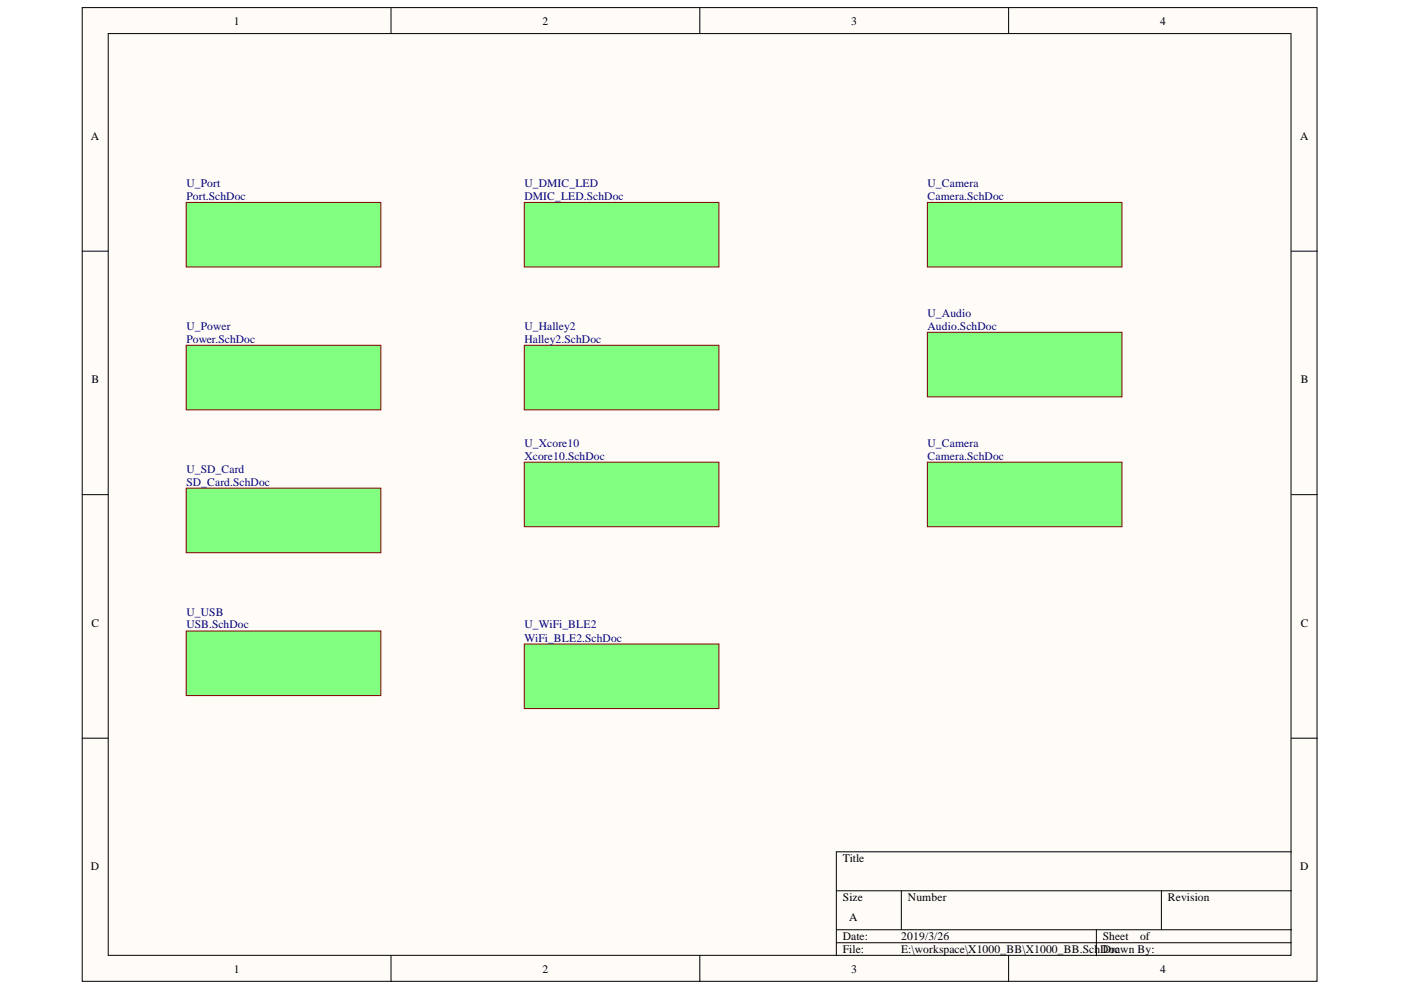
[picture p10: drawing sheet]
<svg xmlns="http://www.w3.org/2000/svg" width="297mm" height="210mm" viewBox="0 0 297 210" stroke-linecap="round" stroke-linejoin="round" font-family="sans-serif">
<defs><g id="words">
<g font-size="2.5">
<text x="49.6" y="5.2">1</text>
<text x="115" y="5.2">2</text>
<text x="180.5" y="5.2">3</text>
<text x="246" y="5.2">4</text>
<text x="19.3" y="29.7">A</text>
<text x="275.7" y="29.7">A</text>
<text x="19.4" y="81.2">B</text>
<text x="275.8" y="81.2">B</text>
<text x="19.4" y="132.9">C</text>
<text x="275.8" y="132.9">C</text>
<text x="19.3" y="184.6">D</text>
<text x="178.7" y="182.8">Title</text>
<text x="275.7" y="184.6">D</text>
<text x="178.7" y="191.1">Size</text>
<text x="192.5" y="191.1">Number</text>
<text x="247.6" y="191.1">Revision</text>
<text x="180.1" y="195.2">A</text>
<text x="178.7" y="199.4">Date:</text>
<text x="178.7" y="202.1">File:</text>
<text x="191.1" y="199.4">2019/3/26</text>
<text x="191.1" y="202.1">E:\workspace\X1000_BB\X1000_BB.SchDoc</text>
<text x="233.8" y="199.4">Sheet</text>
<text x="233.8" y="202.1">Drawn By:</text>
<text x="241.7" y="199.4">of</text>
<text x="49.6" y="206.2">1</text>
<text x="115" y="206.2">2</text>
<text x="180.5" y="206.2">3</text>
<text x="246" y="206.2">4</text>
</g>
<g font-size="2.5" fill="#000080">
<text x="39.5" y="39.6">U_Port</text>
<text x="111.2" y="39.6">U_DMIC_LED</text>
<text x="196.7" y="39.6">U_Camera</text>
<text x="39.5" y="42.4">Port.SchDoc</text>
<text x="111.2" y="42.4">DMIC_LED.SchDoc</text>
<text x="196.7" y="42.4">Camera.SchDoc</text>
<text x="39.5" y="69.9">U_Power</text>
<text x="111.2" y="69.9">U_Halley2</text>
<text x="196.7" y="67.1">U_Audio</text>
<text x="196.7" y="69.9">Audio.SchDoc</text>
<text x="39.5" y="72.7">Power.SchDoc</text>
<text x="111.2" y="72.7">Halley2.SchDoc</text>
<text x="111.2" y="94.7">U_Xcore10</text>
<text x="196.7" y="94.7">U_Camera</text>
<text x="39.5" y="100.2">U_SD_Card</text>
<text x="111.2" y="97.5">Xcore10.SchDoc</text>
<text x="196.7" y="97.5">Camera.SchDoc</text>
<text x="39.5" y="103">SD_Card.SchDoc</text>
<text x="39.5" y="130.5">U_USB</text>
<text x="39.5" y="133.2">USB.SchDoc</text>
<text x="111.2" y="133.2">U_WiFi_BLE2</text>
<text x="111.2" y="136">WiFi_BLE2.SchDoc</text>
</g>
</g></defs>
<g fill="#fffcf8" stroke="#000" stroke-width=".21">
<path d="M17.4 1.6h261.8v206.5h-261.8z"/>
<path d="M22.9 7.1h250.8v195.5h-250.8z"/>
</g>
<g fill="none" stroke="#000" stroke-width=".21">
<path d="M82.9 1.6v5.5M148.4 1.6v5.5M213.8 1.6v5.5M17.4 53.2h5.5M273.8 53.2h5.5M17.4 104.9h5.5M273.8 104.9h5.5M17.4 156.5h5.5M273.8 156.5h5.5M177.3 188.9h96.5M177.3 197.1h96.5M177.3 199.9h96.5"/>
<path d="M191.1 188.9v8.2M232.5 197.1v5.5M246.2 188.9v8.2M273.8 180.6h-96.5v22M82.9 202.6v5.5M148.4 202.6v5.5M213.8 202.6v5.5"/>
</g>
<g fill="#80ff80" stroke="#800000" stroke-width=".21">
<path d="M196.6 98h41.3v13.7h-41.3z"/>
<path d="M196.6 70.5h41.3v13.6h-41.3z"/>
<path d="M196.6 42.9h41.3v13.7h-41.3z"/>
<path d="M111.2 42.9h41.2v13.7h-41.2z"/>
<path d="M111.2 73.2h41.2v13.7h-41.2z"/>
<path d="M39.5 42.9h41.3v13.7h-41.3z"/>
<path d="M39.5 73.2h41.3v13.7h-41.3z"/>
<path d="M39.5 103.5h41.3v13.7h-41.3z"/>
<path d="M39.5 133.8h41.3v13.7h-41.3z"/>
<path d="M111.2 136.5h41.2v13.7h-41.2z"/>
<path d="M111.2 98h41.2v13.7h-41.2z"/>
</g>
<use href="#words"/>
</svg>
